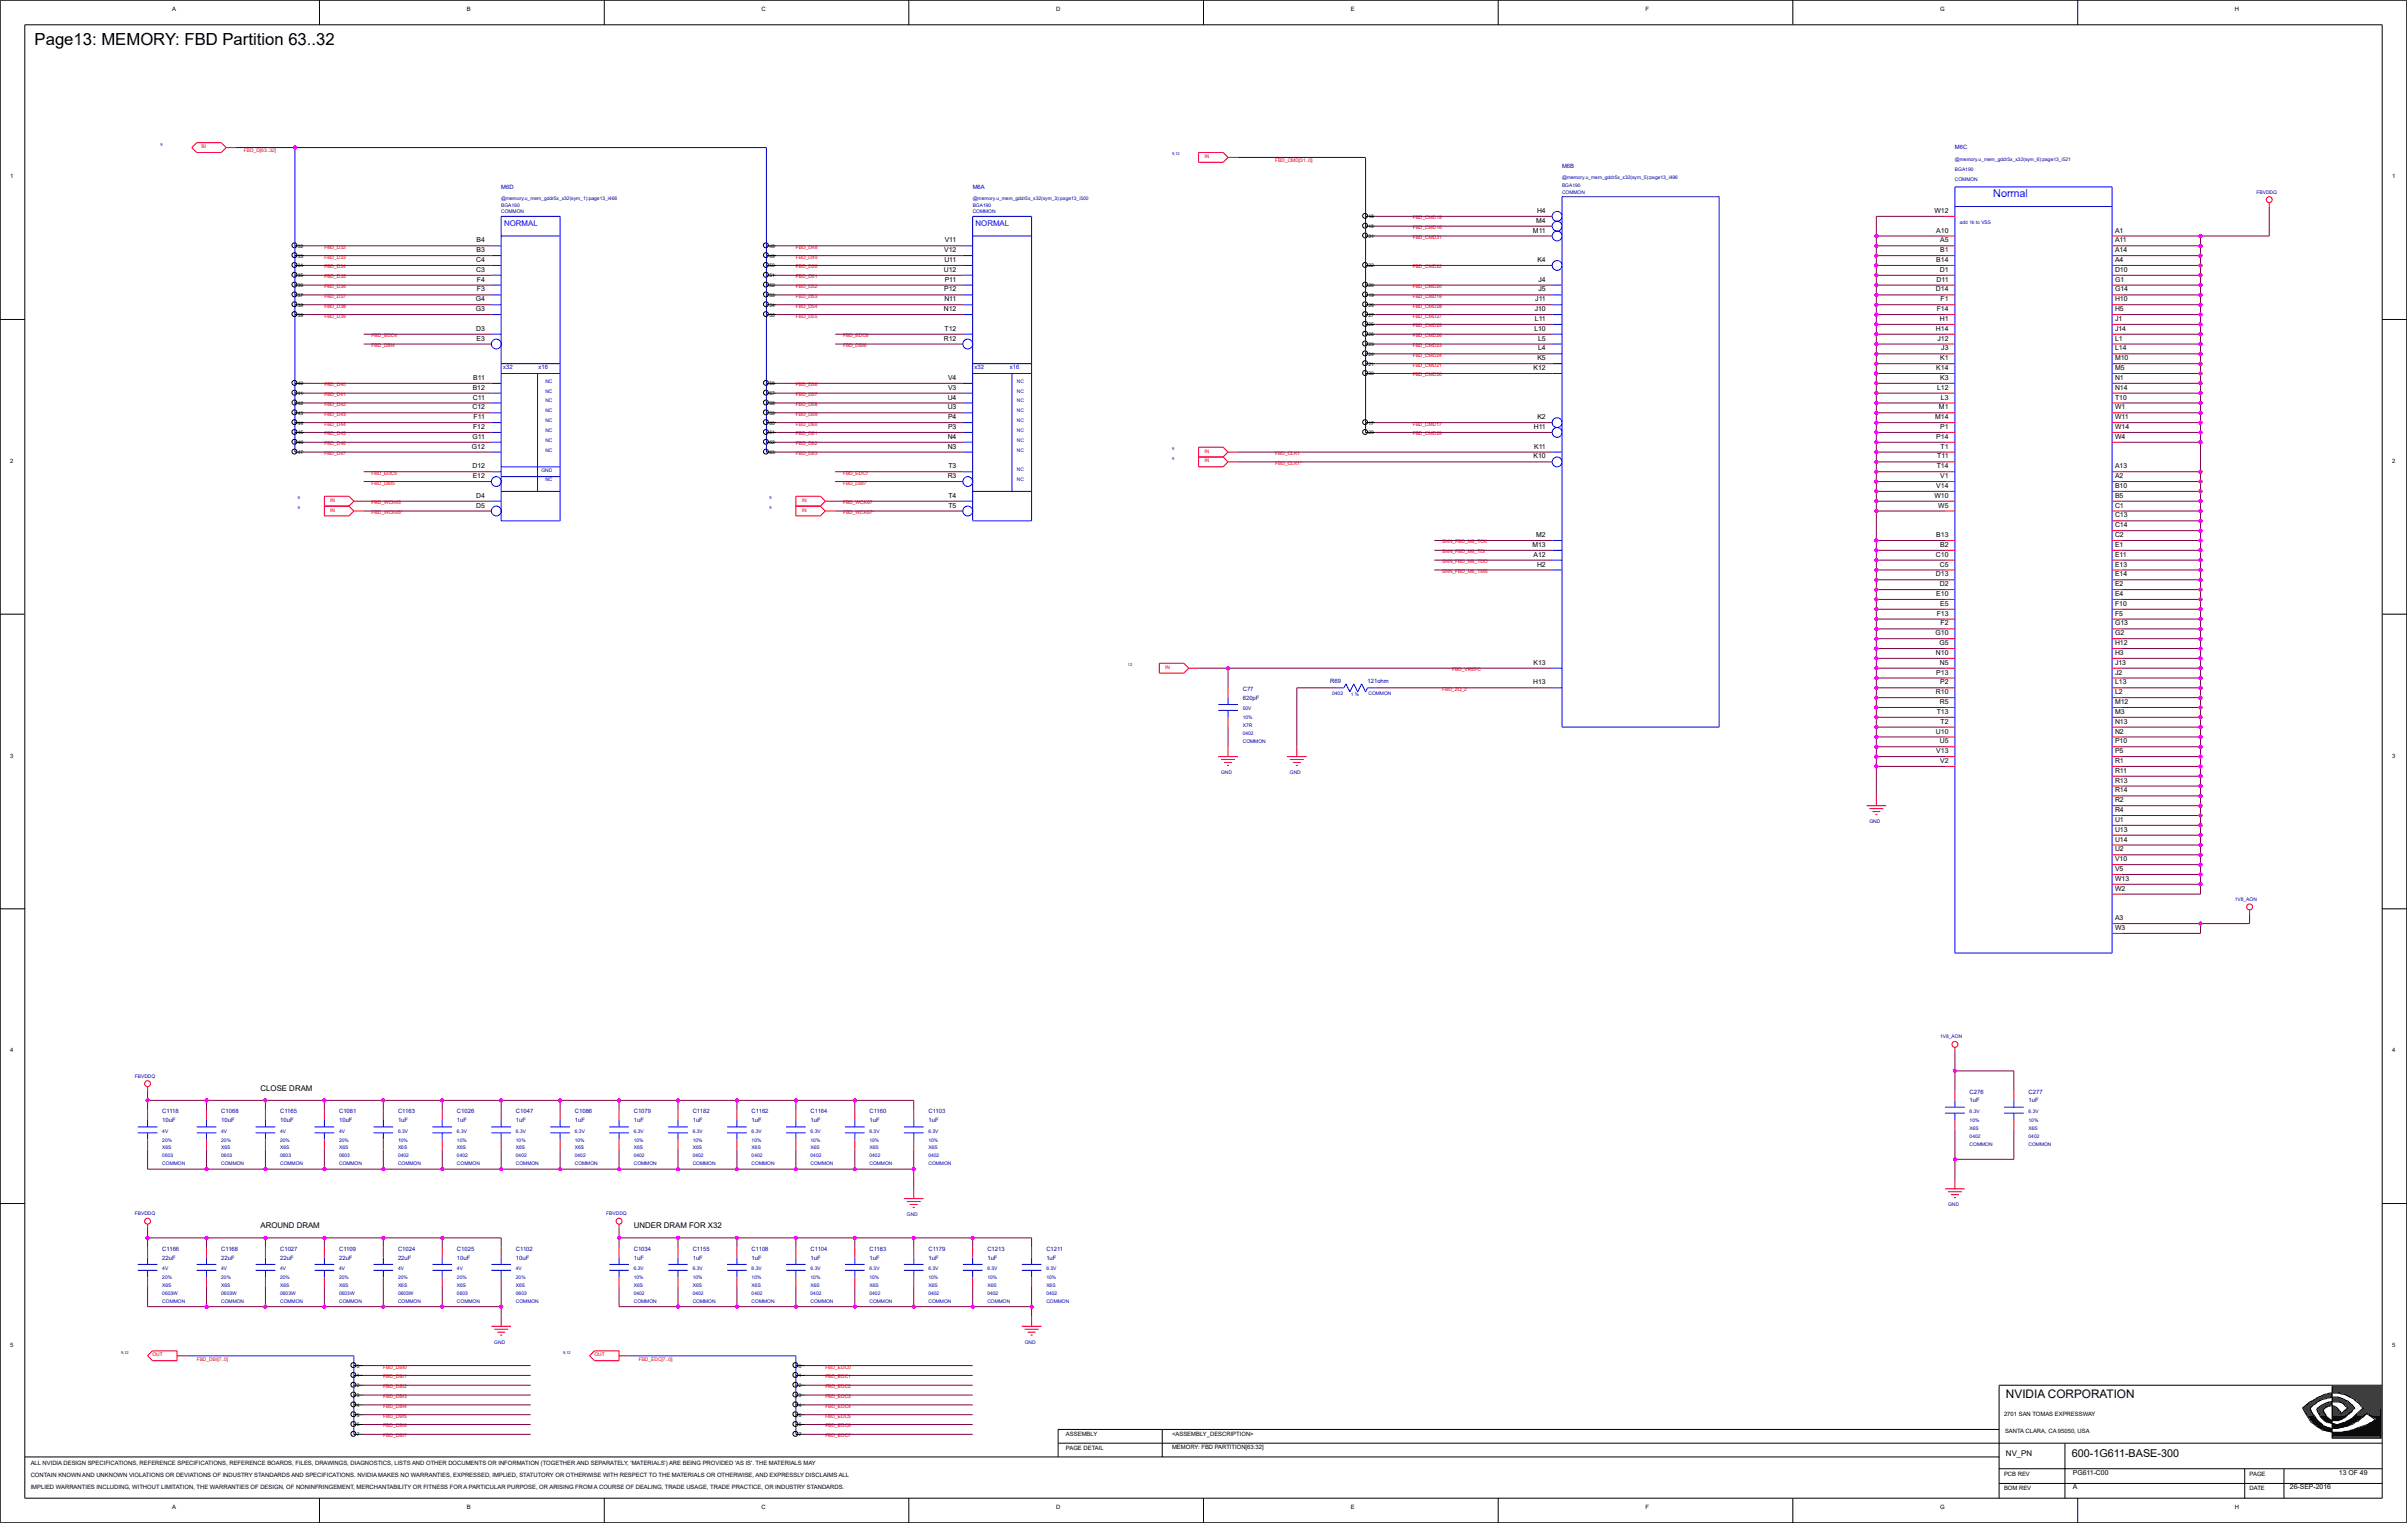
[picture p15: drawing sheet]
<svg xmlns="http://www.w3.org/2000/svg" width="271mm" height="172mm" viewBox="0 0 271 172" stroke-linecap="round" stroke-linejoin="round" font-family="sans-serif">
<defs><g id="words">
<text font-size="1.9" x="3.9" y="5.1">Page13: MEMORY: FBD Partition 63..32</text>
<text font-size="1.3" x="226.1" y="157.6">NVIDIA CORPORATION</text>
<text font-size="1.2" fill="#00f" x="224.7" y="22.2">Normal</text>
<text font-size="1.2" x="233.6" y="164.2">600-1G611-BASE-300</text>
<g font-size=".9" fill="#00f">
<text x="56.8" y="25.5">NORMAL</text>
<text x="110" y="25.5">NORMAL</text>
</g>
<g font-size=".9">
<text x="29.4" y="122.9">CLOSE DRAM</text>
<text x="29.4" y="138.4">AROUND DRAM</text>
<text x="71.4" y="138.4">UNDER DRAM FOR X32</text>
<text x="226.1" y="164.1">NV_PN</text>
</g>
<g font-size=".8">
<text x="53.7" y="29.5">C4</text>
<text x="53.7" y="28.4">B3</text>
<text x="53.7" y="27.3">B4</text>
<text x="106.4" y="28.4">V12</text>
<text x="106.5" y="29.5">U11</text>
<text x="106.5" y="27.3">V11</text>
<text x="172.8" y="26.2">M11</text>
<text x="173.2" y="25.1">M4</text>
<text x="173.3" y="24">H4</text>
<text x="173.3" y="29.5">K4</text>
<text x="218.1" y="24">W12</text>
<text x="218.3" y="29.5">B14</text>
<text x="218.3" y="26.2">A10</text>
<text x="218.7" y="28.4">B1</text>
<text x="218.7" y="27.3">A5</text>
<text x="238.4" y="29.5">A4</text>
<text x="238.4" y="28.4">A14</text>
<text x="238.4" y="27.3">A11</text>
<text x="238.4" y="26.2">A1</text>
<text x="53.6" y="35.1">G3</text>
<text x="53.6" y="34">G4</text>
<text x="53.7" y="30.6">C3</text>
<text x="53.8" y="32.9">F3</text>
<text x="53.8" y="31.8">F4</text>
<text x="106.4" y="35.1">N12</text>
<text x="106.4" y="30.6">U12</text>
<text x="106.4" y="32.9">P12</text>
<text x="106.5" y="34">N11</text>
<text x="106.5" y="31.8">P11</text>
<text x="173" y="35.1">J10</text>
<text x="173.1" y="34">J11</text>
<text x="173.4" y="32.9">J5</text>
<text x="173.4" y="31.8">J4</text>
<text x="218.2" y="32.9">D14</text>
<text x="218.3" y="31.8">D11</text>
<text x="218.3" y="35.1">F14</text>
<text x="218.7" y="30.6">D1</text>
<text x="218.8" y="34">F1</text>
<text x="238.4" y="35.1">H5</text>
<text x="238.4" y="34">H10</text>
<text x="238.4" y="32.9">G14</text>
<text x="238.4" y="31.8">G1</text>
<text x="238.4" y="30.6">D10</text>
<text x="53.7" y="37.3">D3</text>
<text x="53.7" y="38.4">E3</text>
<text x="106.4" y="38.4">R12</text>
<text x="106.5" y="37.3">T12</text>
<text x="172.9" y="41.7">K12</text>
<text x="173" y="37.3">L10</text>
<text x="173" y="36.2">L11</text>
<text x="173.3" y="40.6">K5</text>
<text x="173.4" y="39.5">L4</text>
<text x="173.4" y="38.4">L5</text>
<text x="218.2" y="37.3">H14</text>
<text x="218.3" y="41.7">K14</text>
<text x="218.4" y="38.4">J12</text>
<text x="218.7" y="36.2">H1</text>
<text x="218.7" y="40.6">K1</text>
<text x="218.8" y="39.5">J3</text>
<text x="238.4" y="41.7">M5</text>
<text x="238.4" y="40.6">M10</text>
<text x="238.4" y="39.5">L14</text>
<text x="238.4" y="38.4">L1</text>
<text x="238.4" y="37.3">J14</text>
<text x="238.4" y="36.2">J1</text>
<text x="53.3" y="46.1">C12</text>
<text x="53.3" y="43.9">B12</text>
<text x="53.3" y="45">C11</text>
<text x="53.4" y="42.8">B11</text>
<text x="53.4" y="47.3">F11</text>
<text x="106.8" y="46.1">U3</text>
<text x="106.8" y="45">U4</text>
<text x="106.9" y="47.3">P4</text>
<text x="106.9" y="43.9">V3</text>
<text x="106.9" y="42.8">V4</text>
<text x="173.3" y="47.3">K2</text>
<text x="218.2" y="47.3">M14</text>
<text x="218.4" y="43.9">L12</text>
<text x="218.6" y="46.1">M1</text>
<text x="218.7" y="42.8">K3</text>
<text x="218.8" y="45">L3</text>
<text x="238.4" y="47.3">W11</text>
<text x="238.4" y="46.1">W1</text>
<text x="238.4" y="45">T10</text>
<text x="238.4" y="43.9">N14</text>
<text x="238.4" y="42.8">N1</text>
<text x="53.2" y="50.6">G12</text>
<text x="53.3" y="52.8">D12</text>
<text x="53.3" y="49.5">G11</text>
<text x="53.3" y="53.9">E12</text>
<text x="53.3" y="48.4">F12</text>
<text x="106.8" y="53.9">R3</text>
<text x="106.8" y="50.6">N3</text>
<text x="106.8" y="49.5">N4</text>
<text x="106.9" y="48.4">P3</text>
<text x="106.9" y="52.8">T3</text>
<text x="172.9" y="51.7">K10</text>
<text x="172.9" y="48.4">H11</text>
<text x="172.9" y="50.6">K11</text>
<text x="218.3" y="49.5">P14</text>
<text x="218.3" y="52.8">T14</text>
<text x="218.4" y="51.7">T11</text>
<text x="218.7" y="53.9">V1</text>
<text x="218.7" y="48.4">P1</text>
<text x="218.8" y="50.6">T1</text>
<text x="238.4" y="53.9">A2</text>
<text x="238.4" y="52.8">A13</text>
<text x="238.4" y="49.5">W4</text>
<text x="238.4" y="48.4">W14</text>
<text x="53.7" y="57.2">D5</text>
<text x="53.7" y="56.1">D4</text>
<text x="106.9" y="57.2">T5</text>
<text x="106.9" y="56.1">T4</text>
<text x="218.1" y="56.1">W10</text>
<text x="218.3" y="55">V14</text>
<text x="218.5" y="57.2">W5</text>
<text x="238.4" y="59.4">C14</text>
<text x="238.4" y="58.3">C13</text>
<text x="238.4" y="57.2">C1</text>
<text x="238.4" y="56.1">B5</text>
<text x="238.4" y="55">B10</text>
<text x="172.8" y="61.6">M13</text>
<text x="172.9" y="62.8">A12</text>
<text x="173.2" y="60.5">M2</text>
<text x="173.3" y="63.9">H2</text>
<text x="218.2" y="65">D13</text>
<text x="218.2" y="62.8">C10</text>
<text x="218.3" y="60.5">B13</text>
<text x="218.7" y="63.9">C5</text>
<text x="218.7" y="61.6">B2</text>
<text x="238.4" y="65">E14</text>
<text x="238.4" y="63.9">E13</text>
<text x="238.4" y="62.8">E11</text>
<text x="238.4" y="61.6">E1</text>
<text x="238.4" y="60.5">C2</text>
<text x="218.2" y="71.6">G10</text>
<text x="218.3" y="67.2">E10</text>
<text x="218.3" y="69.4">F13</text>
<text x="218.7" y="66.1">D2</text>
<text x="218.7" y="68.3">E5</text>
<text x="218.8" y="70.5">F2</text>
<text x="238.4" y="71.6">G2</text>
<text x="238.4" y="70.5">G13</text>
<text x="238.4" y="69.4">F5</text>
<text x="238.4" y="68.3">F10</text>
<text x="238.4" y="67.2">E4</text>
<text x="238.4" y="66.1">E2</text>
<text x="172.8" y="77.2">H13</text>
<text x="172.9" y="74.9">K13</text>
<text x="218.2" y="73.8">N10</text>
<text x="218.3" y="76">P13</text>
<text x="218.6" y="72.7">G5</text>
<text x="218.7" y="74.9">N5</text>
<text x="218.7" y="77.2">P2</text>
<text x="238.4" y="77.2">L13</text>
<text x="238.4" y="76">J2</text>
<text x="238.4" y="74.9">J13</text>
<text x="238.4" y="73.8">H3</text>
<text x="238.4" y="72.7">H12</text>
<text x="218.2" y="82.7">U10</text>
<text x="218.2" y="78.3">R10</text>
<text x="218.3" y="80.5">T13</text>
<text x="218.7" y="83.8">U5</text>
<text x="218.7" y="79.4">R5</text>
<text x="218.8" y="81.6">T2</text>
<text x="238.4" y="83.8">P10</text>
<text x="238.4" y="82.7">N2</text>
<text x="238.4" y="81.6">N13</text>
<text x="238.4" y="80.5">M3</text>
<text x="238.4" y="79.4">M12</text>
<text x="238.4" y="78.3">L2</text>
<text x="218.3" y="84.9">V13</text>
<text x="218.7" y="86">V2</text>
<text x="238.4" y="89.3">R14</text>
<text x="238.4" y="88.2">R13</text>
<text x="238.4" y="87.1">R11</text>
<text x="238.4" y="86">R1</text>
<text x="238.4" y="84.9">P5</text>
<text x="238.4" y="96">U2</text>
<text x="238.4" y="94.9">U14</text>
<text x="238.4" y="93.8">U13</text>
<text x="238.4" y="92.7">U1</text>
<text x="238.4" y="91.5">R4</text>
<text x="238.4" y="90.4">R2</text>
<text x="238.4" y="100.4">W2</text>
<text x="238.4" y="99.3">W13</text>
<text x="238.4" y="98.2">V5</text>
<text x="238.4" y="97.1">V10</text>
<text x="238.4" y="104.8">W3</text>
<text x="238.4" y="103.7">A3</text>
<text x="233.7" y="167.9">A</text>
<text x="233.7" y="166.2">PG611-C00</text>
<text x="258.1" y="167.9">26-SEP-2016</text>
<text x="263.7" y="166.2">13 OF 49</text>
</g>
<g font-size=".7">
<text x="19.4" y="1.2">A</text>
<text x="52.6" y="1.2">B</text>
<text x="85.8" y="1.2">C</text>
<text x="119.1" y="1.2">D</text>
<text x="152.3" y="1.2">E</text>
<text x="185.5" y="1.2">F</text>
<text x="218.7" y="1.2">G</text>
<text x="251.9" y="1.2">H</text>
<text x="1.1" y="20.1">1</text>
<text x="269.7" y="20.1">1</text>
<text x="1.1" y="52.2">2</text>
<text x="269.7" y="52.2">2</text>
<text x="1.1" y="85.4">3</text>
<text x="269.7" y="85.4">3</text>
<text x="1.1" y="118.6">4</text>
<text x="269.7" y="118.6">4</text>
<text x="1.1" y="151.8">5</text>
<text x="269.7" y="151.8">5</text>
<text x="120.2" y="161.9">ASSEMBLY</text>
<text x="132.1" y="161.9">&lt;ASSEMBLY_DESCRIPTION&gt;</text>
<text x="225.9" y="159.6">2701 SAN TOMAS EXPRESSWAY</text>
<text x="226" y="161.6">SANTA CLARA, CA 95050, USA</text>
<text x="3.5" y="165.1">ALL NVIDIA DESIGN SPECIFICATIONS, REFERENCE SPECIFICATIONS, REFERENCE BOARDS, FILES, DRAWINGS, DIAGNOSTICS, LISTS AND OTHER DOCUMENTS OR INFORMATION (TOGETHER AND SEPARATELY, 'MATERIALS') ARE BEING PROVIDED 'AS IS'. THE MATERIALS MAY</text>
<text x="3.5" y="167.9">IMPLIED WARRANTIES INCLUDING, WITHOUT LIMITATION, THE WARRANTIES OF DESIGN, OF NONINFRINGEMENT, MERCHANTABILITY OR FITNESS FOR A PARTICULAR PURPOSE, OR ARISING FROM A COURSE OF DEALING, TRADE USAGE, TRADE PRACTICE, OR INDUSTRY STANDARDS.</text>
<text x="3.5" y="166.5">CONTAIN KNOWN AND UNKNOWN VIOLATIONS OR DEVIATIONS OF INDUSTRY STANDARDS AND SPECIFICATIONS. NVIDIA MAKES NO WARRANTIES, EXPRESSED, IMPLIED, STATUTORY OR OTHERWISE WITH RESPECT TO THE MATERIALS OR OTHERWISE, AND EXPRESSLY DISCLAIMS ALL</text>
<text x="120.2" y="163.5">PAGE DETAIL</text>
<text x="132.1" y="163.4">MEMORY: FBD PARTITION[63:32]</text>
<text x="225.9" y="166.3">PCB REV</text>
<text x="253.6" y="166.3">PAGE</text>
<text x="19.4" y="170.1">A</text>
<text x="52.6" y="170.1">B</text>
<text x="85.8" y="170.1">C</text>
<text x="119.1" y="170.1">D</text>
<text x="152.3" y="170.1">E</text>
<text x="185.5" y="170.1">F</text>
<text x="218.7" y="170.1">G</text>
<text x="225.9" y="168">BOM REV</text>
<text x="251.9" y="170.1">H</text>
<text x="253.6" y="168">DATE</text>
</g>
<g font-size=".7" fill="#0000a0">
<text x="220.4" y="16.7">M6C</text>
<text x="56.5" y="21.3">M6D</text>
<text x="109.6" y="21.3">M6A</text>
<text x="176.1" y="19">M6B</text>
<text x="140.1" y="77.9">C77</text>
<text x="150" y="77">R69</text>
<text x="154.2" y="77">121ohm</text>
<text x="140.1" y="78.9">820pF</text>
<text x="18.3" y="125.5">C1118</text>
<text x="24.9" y="125.5">C1068</text>
<text x="31.6" y="125.5">C1165</text>
<text x="38.2" y="125.5">C1081</text>
<text x="44.9" y="125.5">C1163</text>
<text x="51.5" y="125.5">C1026</text>
<text x="58.2" y="125.5">C1047</text>
<text x="64.8" y="125.5">C1086</text>
<text x="71.4" y="125.5">C1079</text>
<text x="78.1" y="125.5">C1182</text>
<text x="84.7" y="125.5">C1162</text>
<text x="91.4" y="125.5">C1164</text>
<text x="98" y="125.5">C1160</text>
<text x="104.7" y="125.5">C1103</text>
<text x="222" y="123.3">C276</text>
<text x="222" y="124.3">1uF</text>
<text x="228.7" y="123.3">C277</text>
<text x="228.7" y="124.3">1uF</text>
<text x="18.3" y="126.5">10uF</text>
<text x="24.9" y="126.5">10uF</text>
<text x="31.6" y="126.5">10uF</text>
<text x="38.2" y="126.5">10uF</text>
<text x="44.9" y="126.5">1uF</text>
<text x="51.5" y="126.5">1uF</text>
<text x="58.2" y="126.5">1uF</text>
<text x="64.8" y="126.5">1uF</text>
<text x="71.4" y="126.5">1uF</text>
<text x="78.1" y="126.5">1uF</text>
<text x="84.7" y="126.5">1uF</text>
<text x="91.4" y="126.5">1uF</text>
<text x="98" y="126.5">1uF</text>
<text x="104.7" y="126.5">1uF</text>
<text x="18.3" y="141">C1166</text>
<text x="18.3" y="142">22uF</text>
<text x="24.9" y="141">C1168</text>
<text x="24.9" y="142">22uF</text>
<text x="31.6" y="141">C1027</text>
<text x="31.6" y="142">22uF</text>
<text x="38.2" y="141">C1109</text>
<text x="38.2" y="142">22uF</text>
<text x="44.9" y="141">C1024</text>
<text x="44.9" y="142">22uF</text>
<text x="51.5" y="141">C1025</text>
<text x="51.5" y="142">10uF</text>
<text x="58.2" y="141">C1102</text>
<text x="58.2" y="142">10uF</text>
<text x="71.4" y="141">C1034</text>
<text x="71.4" y="142">1uF</text>
<text x="78.1" y="141">C1155</text>
<text x="78.1" y="142">1uF</text>
<text x="84.7" y="141">C1108</text>
<text x="84.7" y="142">1uF</text>
<text x="91.4" y="141">C1104</text>
<text x="91.4" y="142">1uF</text>
<text x="98" y="141">C1183</text>
<text x="98" y="142">1uF</text>
<text x="104.7" y="141">C1179</text>
<text x="104.7" y="142">1uF</text>
<text x="111.3" y="141">C1213</text>
<text x="111.3" y="142">1uF</text>
<text x="118" y="141">C1211</text>
<text x="118" y="142">1uF</text>
</g>
<g font-size=".7" fill="#00f">
<text x="56.7" y="41.6">x32</text>
<text x="60.7" y="41.6">x16</text>
<text x="109.9" y="41.6">x32</text>
<text x="113.9" y="41.6">x16</text>
</g>
<g font-size=".6" fill="#f00">
<text x="22.7" y="16.7">BI</text>
<text x="27.5" y="17.2">FBD_D[63..32]</text>
<text x="135.8" y="17.8">IN</text>
<text x="143.8" y="18.3">FBD_CMD[31..0]</text>
<text x="36.6" y="28">FBD_D32</text>
<text x="36.6" y="29.1">FBD_D33</text>
<text x="89.7" y="28">FBD_D48</text>
<text x="89.7" y="29.1">FBD_D49</text>
<text x="159.3" y="25.8">FBD_CMD16</text>
<text x="159.3" y="24.7">FBD_CMD18</text>
<text x="159.3" y="26.9">FBD_CMD31</text>
<text x="36.6" y="30.3">FBD_D34</text>
<text x="36.6" y="31.4">FBD_D35</text>
<text x="36.6" y="32.5">FBD_D36</text>
<text x="36.6" y="33.6">FBD_D37</text>
<text x="36.6" y="34.7">FBD_D38</text>
<text x="36.6" y="35.8">FBD_D39</text>
<text x="89.7" y="30.3">FBD_D50</text>
<text x="89.7" y="31.4">FBD_D51</text>
<text x="89.7" y="32.5">FBD_D52</text>
<text x="89.7" y="33.6">FBD_D53</text>
<text x="89.7" y="34.7">FBD_D54</text>
<text x="89.7" y="35.8">FBD_D55</text>
<text x="159.3" y="33.6">FBD_CMD19</text>
<text x="159.3" y="32.5">FBD_CMD20</text>
<text x="159.3" y="30.3">FBD_CMD22</text>
<text x="159.3" y="35.8">FBD_CMD27</text>
<text x="159.3" y="34.7">FBD_CMD28</text>
<text x="41.9" y="39.1">FBD_DBI4</text>
<text x="41.9" y="38">FBD_EDC4</text>
<text x="95" y="39.1">FBD_DBI6</text>
<text x="95" y="38">FBD_EDC6</text>
<text x="159.3" y="41.3">FBD_CMD21</text>
<text x="159.3" y="39.1">FBD_CMD23</text>
<text x="159.3" y="40.2">FBD_CMD24</text>
<text x="159.3" y="36.9">FBD_CMD25</text>
<text x="159.3" y="38">FBD_CMD26</text>
<text x="36.6" y="43.5">FBD_D40</text>
<text x="36.6" y="44.7">FBD_D41</text>
<text x="36.6" y="45.8">FBD_D42</text>
<text x="36.6" y="46.9">FBD_D43</text>
<text x="36.6" y="48">FBD_D44</text>
<text x="89.7" y="43.5">FBD_D56</text>
<text x="89.7" y="44.7">FBD_D57</text>
<text x="89.7" y="45.8">FBD_D58</text>
<text x="89.7" y="46.9">FBD_D59</text>
<text x="89.7" y="48">FBD_D60</text>
<text x="159.3" y="48">FBD_CMD17</text>
<text x="159.3" y="42.4">FBD_CMD30</text>
<text x="36.6" y="49.1">FBD_D45</text>
<text x="36.6" y="50.2">FBD_D46</text>
<text x="36.6" y="51.3">FBD_D47</text>
<text x="41.9" y="53.5">FBD_EDC5</text>
<text x="89.7" y="49.1">FBD_D61</text>
<text x="89.7" y="50.2">FBD_D62</text>
<text x="89.7" y="51.3">FBD_D63</text>
<text x="95" y="53.5">FBD_EDC7</text>
<text x="135.8" y="52.1">IN</text>
<text x="135.8" y="51">IN</text>
<text x="143.8" y="51.3">FBD_CLK1</text>
<text x="143.8" y="52.4">FBD_CLK1*</text>
<text x="159.3" y="49.1">FBD_CMD29</text>
<text x="37.2" y="57.7">IN</text>
<text x="37.2" y="56.6">IN</text>
<text x="41.9" y="54.6">FBD_DBI5</text>
<text x="41.9" y="56.8">FBD_WCK45</text>
<text x="41.9" y="57.9">FBD_WCK45*</text>
<text x="90.4" y="57.7">IN</text>
<text x="90.4" y="56.6">IN</text>
<text x="95" y="54.6">FBD_DBI7</text>
<text x="95" y="56.8">FBD_WCK67</text>
<text x="95" y="57.9">FBD_WCK67*</text>
<text x="162.6" y="61.3">SNN_FBD_M6_TCK</text>
<text x="162.6" y="62.4">SNN_FBD_M6_TDI</text>
<text x="162.6" y="63.5">SNN_FBD_M6_TDO</text>
<text x="162.6" y="64.6">SNN_FBD_M6_TMS</text>
<text x="131.4" y="75.4">IN</text>
<text x="162.6" y="77.9">FBD_ZQ_2</text>
<text x="163.7" y="75.7">FBD_VREFC</text>
<text x="17.2" y="152.9">OUT</text>
<text x="22.2" y="153.4">FBD_DBI[7..0]</text>
<text x="43.2" y="154.3">FBD_DBI0</text>
<text x="43.2" y="155.4">FBD_DBI1</text>
<text x="67" y="152.9">OUT</text>
<text x="72" y="153.4">FBD_EDC[7..0]</text>
<text x="93" y="154.3">FBD_EDC0</text>
<text x="93" y="155.4">FBD_EDC1</text>
<text x="43.2" y="156.5">FBD_DBI2</text>
<text x="43.2" y="157.6">FBD_DBI3</text>
<text x="43.2" y="158.7">FBD_DBI4</text>
<text x="43.2" y="159.8">FBD_DBI5</text>
<text x="43.2" y="160.9">FBD_DBI6</text>
<text x="93" y="156.5">FBD_EDC2</text>
<text x="93" y="157.6">FBD_EDC3</text>
<text x="93" y="158.7">FBD_EDC4</text>
<text x="93" y="159.8">FBD_EDC5</text>
<text x="93" y="160.9">FBD_EDC6</text>
<text x="43.2" y="162">FBD_DBI7</text>
<text x="93" y="162">FBD_EDC7</text>
</g>
<g font-size=".6" fill="#0000a0">
<text x="56.5" y="22.5">@memory.u_mem_gddr5x_x32(sym_1):page13_i466</text>
<text x="56.5" y="23.3">BGA190</text>
<text x="109.6" y="22.5">@memory.u_mem_gddr5x_x32(sym_3):page13_i500</text>
<text x="109.6" y="23.3">BGA190</text>
<text x="176.1" y="20.2">@memory.u_mem_gddr5x_x32(sym_5):page13_i496</text>
<text x="176.1" y="21.8">COMMON</text>
<text x="176.1" y="21.1">BGA190</text>
<text x="220.4" y="18.2">@memory.u_mem_gddr5x_x32(sym_6):page13_i521</text>
<text x="220.4" y="20.4">COMMON</text>
<text x="220.4" y="19.3">BGA190</text>
<text x="254.4" y="21.8">FBVDDQ</text>
<text x="56.5" y="24.1">COMMON</text>
<text x="109.6" y="24.1">COMMON</text>
<text x="140.1" y="80.1">50V</text>
<text x="140.1" y="83.7">COMMON</text>
<text x="140.1" y="81.1">10%</text>
<text x="140.1" y="82">X7R</text>
<text x="140.1" y="82.9">0402</text>
<text x="150.2" y="78.3">0402</text>
<text x="152.3" y="78.4">1 %</text>
<text x="154.3" y="78.3">COMMON</text>
<text x="137.7" y="87.3">GND</text>
<text x="145.4" y="87.3">GND</text>
<text x="210.7" y="92.8">GND</text>
<text x="251.9" y="101.6">1V8_AON</text>
<text x="218.7" y="117.1">1V8_AON</text>
<text x="15.2" y="121.5">FBVDDQ</text>
<text x="222" y="125.5">6.3V</text>
<text x="228.7" y="125.5">6.3V</text>
<text x="18.3" y="130.5">0603</text>
<text x="18.3" y="131.4">COMMON</text>
<text x="18.3" y="127.7">4V</text>
<text x="18.3" y="129.6">X6S</text>
<text x="18.3" y="128.7">20%</text>
<text x="24.9" y="127.7">4V</text>
<text x="24.9" y="129.6">X6S</text>
<text x="24.9" y="128.7">20%</text>
<text x="24.9" y="130.5">0603</text>
<text x="24.9" y="131.4">COMMON</text>
<text x="31.6" y="129.6">X6S</text>
<text x="31.6" y="127.7">4V</text>
<text x="31.6" y="128.7">20%</text>
<text x="31.6" y="130.5">0603</text>
<text x="31.6" y="131.4">COMMON</text>
<text x="38.2" y="130.5">0603</text>
<text x="38.2" y="129.6">X6S</text>
<text x="38.2" y="128.7">20%</text>
<text x="38.2" y="127.7">4V</text>
<text x="38.2" y="131.4">COMMON</text>
<text x="44.9" y="129.6">X6S</text>
<text x="44.9" y="128.7">10%</text>
<text x="44.9" y="127.7">6.3V</text>
<text x="44.9" y="130.5">0402</text>
<text x="44.9" y="131.4">COMMON</text>
<text x="51.5" y="127.7">6.3V</text>
<text x="51.5" y="128.7">10%</text>
<text x="51.5" y="129.6">X6S</text>
<text x="51.5" y="130.5">0402</text>
<text x="51.5" y="131.4">COMMON</text>
<text x="58.2" y="129.6">X6S</text>
<text x="58.2" y="128.7">10%</text>
<text x="58.2" y="127.7">6.3V</text>
<text x="58.2" y="130.5">0402</text>
<text x="58.2" y="131.4">COMMON</text>
<text x="64.8" y="129.6">X6S</text>
<text x="64.8" y="128.7">10%</text>
<text x="64.8" y="127.7">6.3V</text>
<text x="64.8" y="130.5">0402</text>
<text x="64.8" y="131.4">COMMON</text>
<text x="71.4" y="130.5">0402</text>
<text x="71.4" y="127.7">6.3V</text>
<text x="71.4" y="129.6">X6S</text>
<text x="71.4" y="128.7">10%</text>
<text x="71.4" y="131.4">COMMON</text>
<text x="78.1" y="129.6">X6S</text>
<text x="78.1" y="128.7">10%</text>
<text x="78.1" y="127.7">6.3V</text>
<text x="78.1" y="130.5">0402</text>
<text x="78.1" y="131.4">COMMON</text>
<text x="84.7" y="130.5">0402</text>
<text x="84.7" y="129.6">X6S</text>
<text x="84.7" y="128.7">10%</text>
<text x="84.7" y="127.7">6.3V</text>
<text x="84.7" y="131.4">COMMON</text>
<text x="91.4" y="127.7">6.3V</text>
<text x="91.4" y="129.6">X6S</text>
<text x="91.4" y="128.7">10%</text>
<text x="91.4" y="130.5">0402</text>
<text x="91.4" y="131.4">COMMON</text>
<text x="98" y="129.6">X6S</text>
<text x="98" y="128.7">10%</text>
<text x="98" y="127.7">6.3V</text>
<text x="98" y="130.5">0402</text>
<text x="98" y="131.4">COMMON</text>
<text x="104.7" y="127.7">6.3V</text>
<text x="104.7" y="129.6">X6S</text>
<text x="104.7" y="128.7">10%</text>
<text x="104.7" y="130.5">0402</text>
<text x="104.7" y="131.4">COMMON</text>
<text x="222" y="129.1">COMMON</text>
<text x="222" y="128.3">0402</text>
<text x="222" y="127.4">X6S</text>
<text x="222" y="126.5">10%</text>
<text x="228.7" y="126.5">10%</text>
<text x="228.7" y="129.1">COMMON</text>
<text x="228.7" y="128.3">0402</text>
<text x="228.7" y="127.4">X6S</text>
<text x="15.2" y="137">FBVDDQ</text>
<text x="68.3" y="137">FBVDDQ</text>
<text x="102.2" y="137.1">GND</text>
<text x="219.6" y="136">GND</text>
<text x="18.3" y="143.2">4V</text>
<text x="24.9" y="143.2">4V</text>
<text x="31.6" y="143.2">4V</text>
<text x="38.2" y="143.2">4V</text>
<text x="44.9" y="143.2">4V</text>
<text x="51.5" y="143.2">4V</text>
<text x="58.2" y="143.2">4V</text>
<text x="71.4" y="143.2">6.3V</text>
<text x="78.1" y="143.2">6.3V</text>
<text x="84.7" y="143.2">6.3V</text>
<text x="91.4" y="143.2">6.3V</text>
<text x="98" y="143.2">6.3V</text>
<text x="104.7" y="143.2">6.3V</text>
<text x="111.3" y="143.2">6.3V</text>
<text x="118" y="143.2">6.3V</text>
<text x="18.3" y="144.2">20%</text>
<text x="18.3" y="145.1">X6S</text>
<text x="18.3" y="146">0603W</text>
<text x="18.3" y="146.9">COMMON</text>
<text x="24.9" y="144.2">20%</text>
<text x="24.9" y="145.1">X6S</text>
<text x="24.9" y="146">0603W</text>
<text x="24.9" y="146.9">COMMON</text>
<text x="31.6" y="146.9">COMMON</text>
<text x="31.6" y="144.2">20%</text>
<text x="31.6" y="145.1">X6S</text>
<text x="31.6" y="146">0603W</text>
<text x="38.2" y="146.9">COMMON</text>
<text x="38.2" y="145.1">X6S</text>
<text x="38.2" y="144.2">20%</text>
<text x="38.2" y="146">0603W</text>
<text x="44.9" y="146.9">COMMON</text>
<text x="44.9" y="146">0603W</text>
<text x="44.9" y="145.1">X6S</text>
<text x="44.9" y="144.2">20%</text>
<text x="51.5" y="146.9">COMMON</text>
<text x="51.5" y="144.2">20%</text>
<text x="51.5" y="145.1">X6S</text>
<text x="51.5" y="146">0603</text>
<text x="58.2" y="146.9">COMMON</text>
<text x="58.2" y="146">0603</text>
<text x="58.2" y="145.1">X6S</text>
<text x="58.2" y="144.2">20%</text>
<text x="71.4" y="146">0402</text>
<text x="71.4" y="145.1">X6S</text>
<text x="71.4" y="144.2">10%</text>
<text x="71.4" y="146.9">COMMON</text>
<text x="78.1" y="144.2">10%</text>
<text x="78.1" y="145.1">X6S</text>
<text x="78.1" y="146">0402</text>
<text x="78.1" y="146.9">COMMON</text>
<text x="84.7" y="145.1">X6S</text>
<text x="84.7" y="146">0402</text>
<text x="84.7" y="144.2">10%</text>
<text x="84.7" y="146.9">COMMON</text>
<text x="91.4" y="146">0402</text>
<text x="91.4" y="145.1">X6S</text>
<text x="91.4" y="144.2">10%</text>
<text x="91.4" y="146.9">COMMON</text>
<text x="98" y="146.9">COMMON</text>
<text x="98" y="146">0402</text>
<text x="98" y="145.1">X6S</text>
<text x="98" y="144.2">10%</text>
<text x="104.7" y="146.9">COMMON</text>
<text x="104.7" y="146">0402</text>
<text x="104.7" y="145.1">X6S</text>
<text x="104.7" y="144.2">10%</text>
<text x="111.3" y="146.9">COMMON</text>
<text x="111.3" y="144.2">10%</text>
<text x="111.3" y="145.1">X6S</text>
<text x="111.3" y="146">0402</text>
<text x="118" y="146.9">COMMON</text>
<text x="118" y="146">0402</text>
<text x="118" y="145.1">X6S</text>
<text x="118" y="144.2">10%</text>
<text x="55.7" y="151.5">GND</text>
<text x="115.5" y="151.5">GND</text>
</g>
<g font-size=".6">
<text x="33.6" y="29">33</text>
<text x="33.6" y="27.9">32</text>
<text x="86.7" y="29">49</text>
<text x="86.7" y="27.9">48</text>
<text x="154.3" y="26.8">31</text>
<text x="154.3" y="25.7">16</text>
<text x="154.3" y="24.6">18</text>
<text x="33.6" y="35.7">39</text>
<text x="33.6" y="34.6">38</text>
<text x="33.6" y="33.5">37</text>
<text x="33.6" y="32.4">36</text>
<text x="33.6" y="31.3">35</text>
<text x="33.6" y="30.1">34</text>
<text x="86.7" y="35.7">55</text>
<text x="86.7" y="34.6">54</text>
<text x="86.7" y="33.5">53</text>
<text x="86.7" y="32.4">52</text>
<text x="86.7" y="31.3">51</text>
<text x="86.7" y="30.1">50</text>
<text x="154.3" y="35.7">27</text>
<text x="154.3" y="34.6">28</text>
<text x="154.3" y="33.5">19</text>
<text x="154.3" y="32.4">20</text>
<text x="154.3" y="30.1">22</text>
<text x="154.3" y="41.2">21</text>
<text x="154.3" y="40.1">24</text>
<text x="154.3" y="39">23</text>
<text x="154.3" y="37.9">26</text>
<text x="154.3" y="36.8">25</text>
<text x="33.6" y="47.9">44</text>
<text x="33.6" y="46.8">43</text>
<text x="33.6" y="45.6">42</text>
<text x="33.6" y="44.5">41</text>
<text x="33.6" y="43.4">40</text>
<text x="86.7" y="47.9">60</text>
<text x="86.7" y="46.8">59</text>
<text x="86.7" y="45.6">58</text>
<text x="86.7" y="44.5">57</text>
<text x="86.7" y="43.4">56</text>
<text x="154.3" y="47.9">17</text>
<text x="154.3" y="42.3">30</text>
<text x="33.6" y="51.2">47</text>
<text x="33.6" y="50.1">46</text>
<text x="33.6" y="49">45</text>
<text x="86.7" y="51.2">63</text>
<text x="86.7" y="50.1">62</text>
<text x="86.7" y="49">61</text>
<text x="154.3" y="49">29</text>
<text x="40.2" y="155.3">1</text>
<text x="40.2" y="154.2">0</text>
<text x="90.1" y="155.3">1</text>
<text x="90.1" y="154.2">0</text>
<text x="40.2" y="161.9">7</text>
<text x="40.2" y="160.8">6</text>
<text x="40.2" y="159.7">5</text>
<text x="40.2" y="158.6">4</text>
<text x="40.2" y="157.5">3</text>
<text x="40.2" y="156.4">2</text>
<text x="90.1" y="161.9">7</text>
<text x="90.1" y="160.8">6</text>
<text x="90.1" y="159.7">5</text>
<text x="90.1" y="158.6">4</text>
<text x="90.1" y="157.5">3</text>
<text x="90.1" y="156.4">2</text>
</g>
<g font-size=".6" fill="#00f">
<text x="220.9" y="25.2">add 1k to VSS</text>
<text x="61.5" y="43.2">NC</text>
<text x="61.5" y="44.3">NC</text>
<text x="61.5" y="45.4">NC</text>
<text x="61.5" y="46.5">NC</text>
<text x="61.5" y="47.6">NC</text>
<text x="114.6" y="44.3">NC</text>
<text x="114.6" y="46.5">NC</text>
<text x="114.6" y="47.6">NC</text>
<text x="114.6" y="45.4">NC</text>
<text x="114.6" y="43.2">NC</text>
<text x="61" y="53.2">GND</text>
<text x="61.5" y="49.8">NC</text>
<text x="61.5" y="50.9">NC</text>
<text x="61.5" y="48.7">NC</text>
<text x="114.6" y="48.7">NC</text>
<text x="114.6" y="49.8">NC</text>
<text x="114.6" y="53.1">NC</text>
<text x="114.6" y="50.9">NC</text>
<text x="61.5" y="54.2">NC</text>
<text x="114.6" y="54.2">NC</text>
</g>
<g font-size=".4" fill="#0000a0">
<text x="18.1" y="16.4">9</text>
<text x="132.1" y="17.5">9,12</text>
<text x="132.1" y="51.8">9</text>
<text x="132.1" y="50.7">9</text>
<text x="33.6" y="57.4">9</text>
<text x="33.6" y="56.3">9</text>
<text x="86.7" y="57.4">9</text>
<text x="86.7" y="56.3">9</text>
<text x="127.1" y="75.1">12</text>
<text x="13.6" y="152.6">9,12</text>
<text x="63.5" y="152.6">9,12</text>
</g>
</g></defs>
<g fill="none" stroke="#00f" stroke-width=".11">
<path d="M26.6 16.6h59.8v34.4M33.2 16.6v34.4M139.5 17.7h14.4v31M55.4 29.9h1.1M55.4 28.8h1.1M55.4 27.7h1.1M55.4 33.2h1.1M55.4 32.1h1.1M55.4 31h1.1M55.4 35.5h1.1M55.4 34.4h1.1M55.4 37.7h1.1"/>
<path d="M56.5 24.4h6.6v34.3h-6.6zM56.5 26.6h6.6M108.5 29.9h1.1M108.5 28.8h1.1M108.5 27.7h1.1M108.5 33.2h1.1M108.5 32.1h1.1M108.5 31h1.1M108.5 35.5h1.1M108.5 34.4h1.1M108.5 37.7h1.1M109.6 26.6h6.7"/>
<path d="M109.6 24.4h6.7v34.3h-6.7zM175 33.2h1.1M175 32.1h1.1M175 35.5h1.1M175 34.4h1.1M175 37.7h1.1M175 38.8h1.1M175 39.9h1.1M175 36.6h1.1M176.1 22.2h17.7v59.8h-17.7zM220.4 21.1h17.7v86.3h-17.7zM220.4 23.3h17.7"/>
<path d="M55.4 44.3h1.1M55.4 43.2h1.1M55.4 47.6h1.1M55.4 46.5h1.1M55.4 45.4h1.1M55.4 49.9h1.1M55.4 48.7h1.1M55.4 53.2h1.1M55.4 51h1.1M55.4 56.5h1.1M56.5 52.6h6.6M56.5 53.7h6.6"/>
<path d="M56.5 41h6.6M56.5 42.1h6.6M56.5 55.4h6.6M60.6 42.1v13.3M108.5 44.3h1.1M108.5 43.2h1.1M108.5 47.6h1.1M108.5 46.5h1.1M108.5 45.4h1.1M108.5 49.9h1.1M108.5 48.7h1.1M108.5 53.2h1.1"/>
<path d="M108.5 51h1.1M108.5 56.5h1.1M109.6 41h6.7M109.6 42.1h6.7M109.6 55.4h6.7M114.1 42.1v13.3M175 41h1.1M175 51h1.1M175 42.1h1.1M137.3 79.4h2.2M138.4 78.6v.8M150.6 77.5h.9"/>
<path d="M154.2 77.5h.8M175 77.5h1.1M175 75.3h1.1M175 64.3h1.1M175 60.9h1.1M175 62h1.1M175 63.1h1.1M137.3 80.1h2.2M138.4 80.1v.8M15.5 127h2.2M15.5 127.7h2.2M16.6 126.3v.7"/>
<path d="M16.6 127.7v.8M22.2 127h2.2M22.2 127.7h2.2M23.3 126.3v.7M23.3 127.7v.8M28.8 127h2.2M28.8 127.7h2.2M29.9 126.3v.7M29.9 127.7v.8M35.5 127h2.2M35.5 127.7h2.2M36.6 126.3v.7"/>
<path d="M36.6 127.7v.8M42.1 127h2.2M42.1 127.7h2.2M43.2 126.3v.7M43.2 127.7v.8M48.7 127h2.3M48.7 127.7h2.3M49.9 126.3v.7M49.9 127.7v.8M55.4 127h2.2M55.4 127.7h2.2M56.5 126.3v.7"/>
<path d="M56.5 127.7v.8M62 127h2.3M62 127.7h2.3M63.1 126.3v.7M63.1 127.7v.8M68.7 127h2.2M68.7 127.7h2.2M69.8 126.3v.7M69.8 127.7v.8M75.3 127h2.2M75.3 127.7h2.2M76.4 126.3v.7"/>
<path d="M76.4 127.7v.8M82 127h2.2M82 127.7h2.2M83.1 126.3v.7M83.1 127.7v.8M88.6 127h2.2M88.6 127.7h2.2M89.7 126.3v.7M89.7 127.7v.8M95.3 127h2.2M95.3 127.7h2.2M96.4 126.3v.7"/>
<path d="M96.4 127.7v.8M101.9 127h2.2M101.9 127.7h2.2M103 126.3v.7M103 127.7v.8M219.3 124.8h2.2M219.3 125.5h2.2M220.4 124v.8M220.4 125.5v.8M225.9 124.8h2.2M225.9 125.5h2.2M227 124v.8"/>
<path d="M227 125.5v.8M15.5 142.5h2.2M15.5 143.2h2.2M16.6 141.8v.7M16.6 143.2v.8M21.1 152.8h18.8v8.9M22.2 142.5h2.2M22.2 143.2h2.2M23.3 141.8v.7M23.3 143.2v.8M28.8 142.5h2.2M28.8 143.2h2.2"/>
<path d="M29.9 141.8v.7M29.9 143.2v.8M35.5 142.5h2.2M35.5 143.2h2.2M36.6 141.8v.7M36.6 143.2v.8M42.1 142.5h2.2M42.1 143.2h2.2M43.2 141.8v.7M43.2 143.2v.8M48.7 142.5h2.3M48.7 143.2h2.3"/>
<path d="M49.9 141.8v.7M49.9 143.2v.8M55.4 142.5h2.2M55.4 143.2h2.2M56.5 141.8v.7M56.5 143.2v.8M68.7 142.5h2.2M68.7 143.2h2.2M69.8 141.8v.7M69.8 143.2v.8M70.9 152.8h18.8v8.9M75.3 142.5h2.2"/>
<path d="M75.3 143.2h2.2M76.4 141.8v.7M76.4 143.2v.8M82 142.5h2.2M82 143.2h2.2M83.1 141.8v.7M83.1 143.2v.8M88.6 142.5h2.2M88.6 143.2h2.2M89.7 141.8v.7M89.7 143.2v.8M95.3 142.5h2.2"/>
<path d="M95.3 143.2h2.2M96.4 141.8v.7M96.4 143.2v.8M101.9 142.5h2.2M101.9 143.2h2.2M103 141.8v.7M103 143.2v.8M108.5 142.5h2.3M108.5 143.2h2.3M109.6 141.8v.7M109.6 143.2v.8M115.2 142.5h2.2"/>
<path d="M115.2 143.2h2.2M116.3 141.8v.7M116.3 143.2v.8"/>
<circle cx="55.9" cy="38.8" r=".55"/>
<circle cx="109.1" cy="38.8" r=".55"/>
<circle cx="175.5" cy="25.5" r=".55"/>
<circle cx="175.5" cy="26.6" r=".55"/>
<circle cx="175.5" cy="29.9" r=".55"/>
<circle cx="175.5" cy="24.4" r=".55"/>
<circle cx="55.9" cy="54.3" r=".55"/>
<circle cx="55.9" cy="57.6" r=".55"/>
<circle cx="109.1" cy="54.3" r=".55"/>
<circle cx="109.1" cy="57.6" r=".55"/>
<circle cx="175.5" cy="48.7" r=".55"/>
<circle cx="175.5" cy="52.1" r=".55"/>
<circle cx="175.5" cy="47.6" r=".55"/>
</g>
<g fill="none" stroke="#f00" stroke-width=".11">
<path d="M22.2 17.2h2.7M22.2 16.1h2.7M25.5 16.6h1.1M137.9 17.2h-2.8v1.1h2.8M138.4 17.7h1.1M219.3 39.9h1.1M219.3 38.8h1.1M219.3 37.7h1.1M219.3 36.6h1.1M219.3 35.5h1.1M219.3 34.4h1.1M219.3 33.2h1.1"/>
<path d="M219.3 32.1h1.1M219.3 31h1.1M219.3 29.9h1.1M219.3 28.8h1.1M219.3 27.7h1.1M219.3 26.6h1.1M219.3 24.4h1.1M238.1 39.9h1.1M238.1 38.8h1.1M238.1 37.7h1.1M238.1 36.6h1.1M238.1 35.5h1.1"/>
<path d="M238.1 34.4h1.1M238.1 33.2h1.1M238.1 32.1h1.1M238.1 31h1.1M238.1 29.9h1.1M238.1 28.8h1.1M238.1 27.7h1.1M238.1 26.6h1.1M255.8 22.8v.5M36.6 57.1h2.7M39.3 55.9h-2.7v2.3h2.7M39.9 57.6h1.1"/>
<path d="M39.9 56.5h1.1M89.7 57.1h2.8M92.5 55.9h-2.8v2.3h2.8M93 57.6h1.1M93 56.5h1.1M135.1 51.5h2.8M137.9 50.4h-2.8v2.2h2.8M138.4 52.1h1.1M138.4 51h1.1M219.3 57.6h1.1M219.3 56.5h1.1M219.3 55.4h1.1"/>
<path d="M219.3 54.3h1.1M219.3 53.2h1.1M219.3 52.1h1.1M219.3 51h1.1M219.3 49.9h1.1M219.3 48.7h1.1M219.3 47.6h1.1M219.3 46.5h1.1M219.3 45.4h1.1M219.3 44.3h1.1M219.3 43.2h1.1M219.3 42.1h1.1"/>
<path d="M219.3 41h1.1M238.1 57.6h1.1M238.1 56.5h1.1M238.1 55.4h1.1M238.1 54.3h1.1M238.1 53.2h1.1M238.1 49.9h1.1M238.1 48.7h1.1M238.1 47.6h1.1M238.1 46.5h1.1M238.1 45.4h1.1M238.1 44.3h1.1"/>
<path d="M238.1 43.2h1.1M238.1 42.1h1.1M238.1 41h1.1M238.1 59.8h1.1M238.1 58.7h1.1M133.5 74.8h-2.8v1.1h2.8M134 75.3h1.1M138.4 77.5v1.1M219.3 79.8h1.1M219.3 78.6h1.1M219.3 77.5h1.1M219.3 76.4h1.1"/>
<path d="M219.3 75.3h1.1M219.3 74.2h1.1M219.3 73.1h1.1M219.3 72h1.1M219.3 70.9h1.1M219.3 69.8h1.1M219.3 68.7h1.1M219.3 67.6h1.1M219.3 66.5h1.1M219.3 65.4h1.1M219.3 64.3h1.1M219.3 63.1h1.1"/>
<path d="M219.3 62h1.1M219.3 60.9h1.1M238.1 79.8h1.1M238.1 78.6h1.1M238.1 77.5h1.1M238.1 76.4h1.1M238.1 75.3h1.1M238.1 74.2h1.1M238.1 73.1h1.1M238.1 72h1.1M238.1 70.9h1.1M238.1 69.8h1.1"/>
<path d="M238.1 68.7h1.1M238.1 67.6h1.1M238.1 66.5h1.1M238.1 65.4h1.1M238.1 64.3h1.1M238.1 63.1h1.1M238.1 62h1.1M238.1 60.9h1.1M137.3 85.3h2.2M137.7 85.6h1.5M138 86h.9M138.3 86.3h.2"/>
<path d="M138.4 80.9v1.1M138.4 84.2v1.1M145.1 85.3h2.2M145.4 85.6h1.6M145.7 86h.9M146.1 86.3h.2M146.2 84.2v1.1M210.4 90.8h2.2M210.7 91.2h1.6M211.1 91.5h.9M211.4 91.8h.2M211.5 89.7v1.1"/>
<path d="M219.3 86.4h1.1M219.3 85.3h1.1M219.3 84.2h1.1M219.3 83.1h1.1M219.3 82h1.1M219.3 80.9h1.1M238.1 86.4h1.1M238.1 85.3h1.1M238.1 84.2h1.1M238.1 83.1h1.1M238.1 82h1.1M238.1 80.9h1.1"/>
<path d="M238.1 99.7h1.1M238.1 98.6h1.1M238.1 97.5h1.1M238.1 96.4h1.1M238.1 95.3h1.1M238.1 94.1h1.1M238.1 93h1.1M238.1 91.9h1.1M238.1 90.8h1.1M238.1 89.7h1.1M238.1 88.6h1.1M238.1 87.5h1.1"/>
<path d="M220.4 118.1v.4M238.1 105.2h1.1M238.1 104.1h1.1M238.1 100.8h1.1M253.6 102.6v.4M16.6 122.5v.4M16.6 125.2v1.1M16.6 128.5v1.1M16.6 138v.4M23.3 125.2v1.1M23.3 128.5v1.1M29.9 125.2v1.1"/>
<path d="M29.9 128.5v1.1M36.6 125.2v1.1M36.6 128.5v1.1M43.2 125.2v1.1M43.2 128.5v1.1M49.9 125.2v1.1M49.9 128.5v1.1M56.5 125.2v1.1M56.5 128.5v1.1M63.1 125.2v1.1M63.1 128.5v1.1M69.8 125.2v1.1"/>
<path d="M69.8 128.5v1.1M69.8 138v.4M76.4 125.2v1.1M76.4 128.5v1.1M83.1 125.2v1.1M83.1 128.5v1.1M89.7 125.2v1.1M89.7 128.5v1.1M96.4 125.2v1.1M96.4 128.5v1.1M101.9 135.1h2.2M102.2 135.4h1.6"/>
<path d="M102.6 135.8h.8M102.9 136.1h.2M103 125.2v1.1M103 128.5v1.1M103 134v1.1M219.3 134h2.2M219.6 134.3h1.6M219.9 134.7h.9M220.3 135h.2M220.4 122.9v1.1M220.4 126.3v1.1M220.4 132.9v1.1"/>
<path d="M227 122.9v1.1M227 126.3v1.1M16.6 140.7v1.1M16.6 144v1.1M17.2 152.3h2.8v1.1h-2.8M20 152.8h1.1M23.3 140.7v1.1M23.3 144v1.1M29.9 140.7v1.1M29.9 144v1.1M36.6 140.7v1.1M36.6 144v1.1"/>
<path d="M43.2 140.7v1.1M43.2 144v1.1M49.9 140.7v1.1M49.9 144v1.1M55.4 149.5h2.2M55.7 149.8h1.6M56.1 150.2h.8M56.4 150.5h.2M56.5 140.7v1.1M56.5 144v1.1M56.5 148.4v1.1M67 152.3h2.8v1.1h-2.8"/>
<path d="M69.8 140.7v1.1M69.8 144v1.1M69.8 152.8h1.1M76.4 140.7v1.1M76.4 144v1.1M83.1 140.7v1.1M83.1 144v1.1M89.7 140.7v1.1M89.7 144v1.1M96.4 140.7v1.1M96.4 144v1.1M103 140.7v1.1"/>
<path d="M103 144v1.1M109.6 140.7v1.1M109.6 144v1.1M115.2 149.5h2.2M115.5 149.8h1.6M115.9 150.2h.8M116.2 150.5h.2M116.3 140.7v1.1M116.3 144v1.1M116.3 148.4v1.1"/>
<circle cx="255.8" cy="22.5" r=".33"/>
<circle cx="220.4" cy="117.7" r=".33"/>
<circle cx="253.6" cy="102.2" r=".33"/>
<circle cx="16.6" cy="137.7" r=".33"/>
<circle cx="16.6" cy="122.2" r=".33"/>
<circle cx="69.8" cy="137.7" r=".33"/>
</g>
<path d="M151.7 77.1l-.2 .4zM151.7 77.1l.5 .9zM152.6 77.1l-.4 .9zM152.6 77.1l.5 .9zM153.5 77.1l-.4 .9zM153.5 77.1l.4 .9zM154.2 77.5l-.3 .5z" fill="#000" stroke="#00f" stroke-width=".11"/>
<g fill="#000" stroke="#f00" stroke-width=".11">
<path d="M21.6 16.6l.6-.5zM21.6 16.6l.6 .6zM24.9 17.2l.6-.6zM24.9 16.1l.6 .5zM137.9 18.3l.5-.6zM137.9 17.2l.5 .5zM39.9 57.6l-.6 .6zM39.9 56.5l-.6 .6zM39.3 57.1l.6 .5zM39.3 55.9l.6 .6zM93 57.6l-.5 .6zM93 56.5l-.5 .6z"/>
<path d="M92.5 57.1l.5 .5zM92.5 55.9l.5 .6zM137.9 52.6l.5-.5zM137.9 51.5l.5-.5zM137.9 51.5l.5 .6zM137.9 50.4l.5 .6zM133.5 75.9l.5-.6zM133.5 74.8l.5 .5zM17.2 152.3l-.6 .5zM16.6 152.8l.6 .6zM67 152.3l-.5 .5zM66.5 152.8l.5 .6z"/>
</g>
<g fill="none" stroke="#800040" stroke-width=".11">
<path d="M34.4 33.2h21M34.4 32.1h21M34.4 29.9h21M34.4 35.5h21M34.4 34.4h21M34.4 27.7h21M34.4 28.8h21M34.4 31h21M41 38.8h14.4M41 37.7h14.4M87.5 33.2h21M87.5 32.1h21"/>
<path d="M87.5 29.9h21M87.5 35.5h21M87.5 34.4h21M87.5 27.7h21M87.5 28.8h21M87.5 31h21M94.1 38.8h14.4M94.1 37.7h14.4M155 25.5h20M155 24.4h20M155 33.2h20M155 32.1h20"/>
<path d="M155 29.9h20M155 38.8h20M155 39.9h20M155 36.6h20M155 37.7h20M155 35.5h20M155 34.4h20M155 26.6h20M211.5 33.2h7.8M211.5 32.1h7.8M211.5 29.9h7.8M211.5 38.8h7.8"/>
<path d="M211.5 39.9h7.8M211.5 36.6h7.8M211.5 37.7h7.8M211.5 35.5h7.8M211.5 34.4h7.8M211.5 26.6h7.8M211.5 27.7h7.8M211.5 28.8h7.8M211.5 31h7.8M219.3 24.4h-7.8v65.3M239.2 33.2h8.9M239.2 32.1h8.9"/>
<path d="M239.2 29.9h8.9M239.2 38.8h8.9M239.2 39.9h8.9M239.2 36.6h8.9M239.2 37.7h8.9M239.2 35.5h8.9M239.2 34.4h8.9M239.2 27.7h8.9M239.2 28.8h8.9M239.2 31h8.9M248.1 26.6v74.2h-8.9M255.8 23.3v3.3h-16.6"/>
<path d="M34.4 51h21M34.4 47.6h21M34.4 48.7h21M34.4 43.2h21M34.4 44.3h21M34.4 45.4h21M34.4 46.5h21M34.4 49.9h21M41 54.3h14.4M41 53.2h14.4M41 56.5h14.4M41 57.6h14.4"/>
<path d="M87.5 51h21M87.5 47.6h21M87.5 48.7h21M87.5 43.2h21M87.5 44.3h21M87.5 45.4h21M87.5 46.5h21M87.5 49.9h21M94.1 54.3h14.4M94.1 53.2h14.4M94.1 56.5h14.4M94.1 57.6h14.4"/>
<path d="M139.5 51h35.5M139.5 52.1h35.5M155 47.6h20M155 41h20M155 48.7h20M155 42.1h20M211.5 51h7.8M211.5 52.1h7.8M211.5 47.6h7.8M211.5 41h7.8M211.5 48.7h7.8M211.5 42.1h7.8"/>
<path d="M211.5 43.2h7.8M211.5 44.3h7.8M211.5 45.4h7.8M211.5 46.5h7.8M211.5 49.9h7.8M211.5 54.3h7.8M211.5 53.2h7.8M211.5 56.5h7.8M211.5 57.6h7.8M211.5 55.4h7.8M239.2 47.6h8.9M239.2 41h8.9"/>
<path d="M239.2 48.7h8.9M239.2 42.1h8.9M239.2 43.2h8.9M239.2 44.3h8.9M239.2 45.4h8.9M239.2 46.5h8.9M239.2 49.9h8.9M239.2 54.3h8.9M239.2 53.2h8.9M239.2 56.5h8.9M239.2 57.6h8.9M239.2 59.8h8.9"/>
<path d="M239.2 58.7h8.9M239.2 55.4h8.9M135.1 75.3h39.9M138.4 75.3v2.2M150.6 77.5h-4.4v6.7M155 77.5h20M161.7 60.9h13.3M161.7 62h13.3M161.7 63.1h13.3M161.7 64.3h13.3M211.5 75.3h7.8M211.5 77.5h7.8"/>
<path d="M211.5 60.9h7.8M211.5 62h7.8M211.5 63.1h7.8M211.5 64.3h7.8M211.5 79.8h7.8M211.5 78.6h7.8M211.5 76.4h7.8M211.5 74.2h7.8M211.5 73.1h7.8M211.5 72h7.8M211.5 70.9h7.8M211.5 69.8h7.8"/>
<path d="M211.5 68.7h7.8M211.5 67.6h7.8M211.5 66.5h7.8M211.5 65.4h7.8M239.2 75.3h8.9M239.2 77.5h8.9M239.2 60.9h8.9M239.2 62h8.9M239.2 63.1h8.9M239.2 64.3h8.9M239.2 79.8h8.9M239.2 78.6h8.9"/>
<path d="M239.2 76.4h8.9M239.2 74.2h8.9M239.2 73.1h8.9M239.2 72h8.9M239.2 70.9h8.9M239.2 69.8h8.9M239.2 68.7h8.9M239.2 67.6h8.9M239.2 66.5h8.9M239.2 65.4h8.9M138.4 82v2.2M211.5 86.4h7.8"/>
<path d="M211.5 85.3h7.8M211.5 84.2h7.8M211.5 83.1h7.8M211.5 82h7.8M211.5 80.9h7.8M239.2 99.7h8.9M239.2 98.6h8.9M239.2 97.5h8.9M239.2 96.4h8.9M239.2 95.3h8.9M239.2 94.1h8.9M239.2 93h8.9"/>
<path d="M239.2 91.9h8.9M239.2 90.8h8.9M239.2 89.7h8.9M239.2 88.6h8.9M239.2 87.5h8.9M239.2 86.4h8.9M239.2 85.3h8.9M239.2 84.2h8.9M239.2 83.1h8.9M239.2 82h8.9M239.2 80.9h8.9M220.4 118.5v4.4"/>
<path d="M248.1 104.1v1.1h-8.9M253.6 103v1.1h-14.4M16.6 122.9v2.3M16.6 129.6v2.2h86.4M16.6 138.4v2.3M16.6 139.5h39.9v1.2M16.6 124h86.4v1.2M23.3 124v1.2M23.3 129.6v2.2M23.3 139.5v1.2M29.9 124v1.2M29.9 129.6v2.2"/>
<path d="M29.9 139.5v1.2M36.6 124v1.2M36.6 129.6v2.2M36.6 139.5v1.2M43.2 124v1.2M43.2 129.6v2.2M43.2 139.5v1.2M49.9 124v1.2M49.9 129.6v2.2M49.9 139.5v1.2M56.5 124v1.2M56.5 129.6v2.2"/>
<path d="M63.1 124v1.2M63.1 129.6v2.2M69.8 139.5h46.5v1.2M69.8 124v1.2M69.8 129.6v2.2M69.8 138.4v2.3M76.4 124v1.2M76.4 129.6v2.2M76.4 139.5v1.2M83.1 124v1.2M83.1 129.6v2.2M83.1 139.5v1.2"/>
<path d="M89.7 124v1.2M89.7 129.6v2.2M89.7 139.5v1.2M96.4 124v1.2M96.4 129.6v2.2M96.4 139.5v1.2M103 129.6v4.4M103 139.5v1.2M109.6 139.5v1.2M220.4 120.7h6.6v2.2M220.4 127.4v5.5M227 127.4v3.3h-6.6"/>
<path d="M16.6 145.1v2.2h39.9M23.3 145.1v2.2M29.9 145.1v2.2M36.6 145.1v2.2M41 153.9h18.8M41 155h18.8M41 156.2h18.8M41 157.3h18.8M41 158.4h18.8M41 159.5h18.8M43.2 145.1v2.2M49.9 145.1v2.2"/>
<path d="M56.5 145.1v3.3M69.8 145.1v2.2h46.5M76.4 145.1v2.2M83.1 145.1v2.2M89.7 145.1v2.2M90.8 153.9h18.8M90.8 155h18.8M90.8 156.2h18.8M90.8 157.3h18.8M90.8 158.4h18.8M90.8 159.5h18.8M96.4 145.1v2.2"/>
<path d="M103 145.1v2.2M109.6 145.1v2.2M116.3 145.1v3.3M41 160.6h18.8M41 161.7h18.8M90.8 160.6h18.8M90.8 161.7h18.8"/>
</g>
<g fill="#f0f">
<circle cx="220.4" cy="120.7" r=".22"/>
<circle cx="248.1" cy="104.1" r=".22"/>
<circle cx="33.2" cy="16.6" r=".22"/>
<circle cx="138.4" cy="75.3" r=".22"/>
<circle cx="16.6" cy="139.5" r=".22"/>
<circle cx="16.6" cy="124" r=".22"/>
<circle cx="23.3" cy="139.5" r=".22"/>
<circle cx="23.3" cy="124" r=".22"/>
<circle cx="29.9" cy="139.5" r=".22"/>
<circle cx="29.9" cy="124" r=".22"/>
<circle cx="36.6" cy="139.5" r=".22"/>
<circle cx="36.6" cy="124" r=".22"/>
<circle cx="43.2" cy="139.5" r=".22"/>
<circle cx="43.2" cy="124" r=".22"/>
<circle cx="49.9" cy="139.5" r=".22"/>
<circle cx="49.9" cy="124" r=".22"/>
<circle cx="56.5" cy="124" r=".22"/>
<circle cx="63.1" cy="124" r=".22"/>
<circle cx="69.8" cy="139.5" r=".22"/>
<circle cx="76.4" cy="139.5" r=".22"/>
<circle cx="69.8" cy="124" r=".22"/>
<circle cx="83.1" cy="139.5" r=".22"/>
<circle cx="76.4" cy="124" r=".22"/>
<circle cx="89.7" cy="139.5" r=".22"/>
<circle cx="83.1" cy="124" r=".22"/>
<circle cx="96.4" cy="139.5" r=".22"/>
<circle cx="89.7" cy="124" r=".22"/>
<circle cx="103" cy="139.5" r=".22"/>
<circle cx="96.4" cy="124" r=".22"/>
<circle cx="109.6" cy="139.5" r=".22"/>
<circle cx="248.1" cy="42.1" r=".22"/>
<circle cx="248.1" cy="43.2" r=".22"/>
<circle cx="248.1" cy="99.7" r=".22"/>
<circle cx="248.1" cy="98.6" r=".22"/>
<circle cx="248.1" cy="97.5" r=".22"/>
<circle cx="248.1" cy="96.4" r=".22"/>
<circle cx="248.1" cy="95.3" r=".22"/>
<circle cx="248.1" cy="94.1" r=".22"/>
<circle cx="248.1" cy="93" r=".22"/>
<circle cx="248.1" cy="91.9" r=".22"/>
<circle cx="248.1" cy="90.8" r=".22"/>
<circle cx="248.1" cy="89.7" r=".22"/>
<circle cx="248.1" cy="88.6" r=".22"/>
<circle cx="248.1" cy="87.5" r=".22"/>
<circle cx="248.1" cy="86.4" r=".22"/>
<circle cx="248.1" cy="85.3" r=".22"/>
<circle cx="248.1" cy="84.2" r=".22"/>
<circle cx="248.1" cy="83.1" r=".22"/>
<circle cx="248.1" cy="82" r=".22"/>
<circle cx="248.1" cy="80.9" r=".22"/>
<circle cx="248.1" cy="79.8" r=".22"/>
<circle cx="248.1" cy="78.6" r=".22"/>
<circle cx="248.1" cy="77.5" r=".22"/>
<circle cx="248.1" cy="76.4" r=".22"/>
<circle cx="248.1" cy="75.3" r=".22"/>
<circle cx="248.1" cy="74.2" r=".22"/>
<circle cx="248.1" cy="73.1" r=".22"/>
<circle cx="248.1" cy="72" r=".22"/>
<circle cx="248.1" cy="70.9" r=".22"/>
<circle cx="248.1" cy="69.8" r=".22"/>
<circle cx="248.1" cy="68.7" r=".22"/>
<circle cx="248.1" cy="67.6" r=".22"/>
<circle cx="248.1" cy="66.5" r=".22"/>
<circle cx="248.1" cy="65.4" r=".22"/>
<circle cx="248.1" cy="64.3" r=".22"/>
<circle cx="248.1" cy="63.1" r=".22"/>
<circle cx="248.1" cy="62" r=".22"/>
<circle cx="248.1" cy="60.9" r=".22"/>
<circle cx="248.1" cy="59.8" r=".22"/>
<circle cx="248.1" cy="58.7" r=".22"/>
<circle cx="248.1" cy="57.6" r=".22"/>
<circle cx="248.1" cy="56.5" r=".22"/>
<circle cx="248.1" cy="55.4" r=".22"/>
<circle cx="248.1" cy="54.3" r=".22"/>
<circle cx="248.1" cy="53.2" r=".22"/>
<circle cx="248.1" cy="49.9" r=".22"/>
<circle cx="248.1" cy="48.7" r=".22"/>
<circle cx="248.1" cy="47.6" r=".22"/>
<circle cx="248.1" cy="46.5" r=".22"/>
<circle cx="248.1" cy="45.4" r=".22"/>
<circle cx="248.1" cy="44.3" r=".22"/>
<circle cx="248.1" cy="41" r=".22"/>
<circle cx="248.1" cy="39.9" r=".22"/>
<circle cx="248.1" cy="38.8" r=".22"/>
<circle cx="248.1" cy="37.7" r=".22"/>
<circle cx="248.1" cy="36.6" r=".22"/>
<circle cx="248.1" cy="35.5" r=".22"/>
<circle cx="248.1" cy="34.4" r=".22"/>
<circle cx="248.1" cy="33.2" r=".22"/>
<circle cx="248.1" cy="32.1" r=".22"/>
<circle cx="248.1" cy="31" r=".22"/>
<circle cx="248.1" cy="29.9" r=".22"/>
<circle cx="248.1" cy="28.8" r=".22"/>
<circle cx="248.1" cy="27.7" r=".22"/>
<circle cx="248.1" cy="26.6" r=".22"/>
<circle cx="23.3" cy="147.3" r=".22"/>
<circle cx="23.3" cy="131.8" r=".22"/>
<circle cx="29.9" cy="147.3" r=".22"/>
<circle cx="29.9" cy="131.8" r=".22"/>
<circle cx="36.6" cy="147.3" r=".22"/>
<circle cx="36.6" cy="131.8" r=".22"/>
<circle cx="43.2" cy="147.3" r=".22"/>
<circle cx="43.2" cy="131.8" r=".22"/>
<circle cx="49.9" cy="147.3" r=".22"/>
<circle cx="49.9" cy="131.8" r=".22"/>
<circle cx="56.5" cy="147.3" r=".22"/>
<circle cx="56.5" cy="131.8" r=".22"/>
<circle cx="63.1" cy="131.8" r=".22"/>
<circle cx="76.4" cy="147.3" r=".22"/>
<circle cx="69.8" cy="131.8" r=".22"/>
<circle cx="76.4" cy="131.8" r=".22"/>
<circle cx="83.1" cy="147.3" r=".22"/>
<circle cx="83.1" cy="131.8" r=".22"/>
<circle cx="96.4" cy="147.3" r=".22"/>
<circle cx="89.7" cy="147.3" r=".22"/>
<circle cx="89.7" cy="131.8" r=".22"/>
<circle cx="96.4" cy="131.8" r=".22"/>
<circle cx="103" cy="147.3" r=".22"/>
<circle cx="103" cy="131.8" r=".22"/>
<circle cx="109.6" cy="147.3" r=".22"/>
<circle cx="116.3" cy="147.3" r=".22"/>
<circle cx="211.5" cy="86.4" r=".22"/>
<circle cx="211.5" cy="85.3" r=".22"/>
<circle cx="211.5" cy="84.2" r=".22"/>
<circle cx="211.5" cy="83.1" r=".22"/>
<circle cx="211.5" cy="82" r=".22"/>
<circle cx="211.5" cy="80.9" r=".22"/>
<circle cx="211.5" cy="79.8" r=".22"/>
<circle cx="211.5" cy="78.6" r=".22"/>
<circle cx="211.5" cy="77.5" r=".22"/>
<circle cx="211.5" cy="76.4" r=".22"/>
<circle cx="211.5" cy="75.3" r=".22"/>
<circle cx="211.5" cy="74.2" r=".22"/>
<circle cx="211.5" cy="73.1" r=".22"/>
<circle cx="211.5" cy="72" r=".22"/>
<circle cx="211.5" cy="70.9" r=".22"/>
<circle cx="211.5" cy="69.8" r=".22"/>
<circle cx="211.5" cy="68.7" r=".22"/>
<circle cx="211.5" cy="67.6" r=".22"/>
<circle cx="211.5" cy="66.5" r=".22"/>
<circle cx="211.5" cy="65.4" r=".22"/>
<circle cx="211.5" cy="64.3" r=".22"/>
<circle cx="211.5" cy="63.1" r=".22"/>
<circle cx="211.5" cy="62" r=".22"/>
<circle cx="211.5" cy="60.9" r=".22"/>
<circle cx="211.5" cy="57.6" r=".22"/>
<circle cx="211.5" cy="56.5" r=".22"/>
<circle cx="211.5" cy="55.4" r=".22"/>
<circle cx="211.5" cy="54.3" r=".22"/>
<circle cx="211.5" cy="53.2" r=".22"/>
<circle cx="211.5" cy="52.1" r=".22"/>
<circle cx="211.5" cy="51" r=".22"/>
<circle cx="211.5" cy="49.9" r=".22"/>
<circle cx="211.5" cy="48.7" r=".22"/>
<circle cx="211.5" cy="47.6" r=".22"/>
<circle cx="211.5" cy="46.5" r=".22"/>
<circle cx="211.5" cy="45.4" r=".22"/>
<circle cx="211.5" cy="44.3" r=".22"/>
<circle cx="211.5" cy="43.2" r=".22"/>
<circle cx="211.5" cy="42.1" r=".22"/>
<circle cx="211.5" cy="41" r=".22"/>
<circle cx="211.5" cy="39.9" r=".22"/>
<circle cx="211.5" cy="38.8" r=".22"/>
<circle cx="211.5" cy="37.7" r=".22"/>
<circle cx="211.5" cy="36.6" r=".22"/>
<circle cx="211.5" cy="35.5" r=".22"/>
<circle cx="211.5" cy="34.4" r=".22"/>
<circle cx="211.5" cy="33.2" r=".22"/>
<circle cx="211.5" cy="32.1" r=".22"/>
<circle cx="211.5" cy="31" r=".22"/>
<circle cx="211.5" cy="29.9" r=".22"/>
<circle cx="211.5" cy="28.8" r=".22"/>
<circle cx="211.5" cy="27.7" r=".22"/>
<circle cx="211.5" cy="26.6" r=".22"/>
<circle cx="220.4" cy="130.7" r=".22"/>
</g>
<g fill="none" stroke="#000" stroke-width=".11">
<path d="M0 0h271.3v171.7h-271.3zM2.8 2.8h265.7v166.1h-265.7zM36 0v2.8M68.1 0v2.8M102.5 0v2.8M135.7 0v2.8M168.9 0v2.8M202.1 0v2.8M234.2 0v2.8M0 36h2.8M33.2 35.5h1.2M33.2 34.4h1.2"/>
<path d="M33.2 33.2h1.2M33.2 32.1h1.2M33.2 31h1.2M33.2 29.9h1.2M33.2 28.8h1.2M33.2 27.7h1.2M86.4 35.5h1.1M86.4 34.4h1.1M86.4 33.2h1.1M86.4 32.1h1.1M86.4 31h1.1M86.4 29.9h1.1"/>
<path d="M86.4 28.8h1.1M86.4 27.7h1.1M153.9 35.5h1.1M153.9 34.4h1.1M153.9 33.2h1.1M153.9 32.1h1.1M153.9 29.9h1.1M153.9 39.9h1.1M153.9 38.8h1.1M153.9 37.7h1.1M153.9 36.6h1.1M153.9 26.6h1.1"/>
<path d="M153.9 25.5h1.1M153.9 24.4h1.1M268.5 36h2.8M33.2 51h1.2M33.2 49.9h1.2M33.2 48.7h1.2M33.2 47.6h1.2M33.2 46.5h1.2M33.2 45.4h1.2M33.2 44.3h1.2M33.2 43.2h1.2M86.4 51h1.1"/>
<path d="M86.4 49.9h1.1M86.4 48.7h1.1M86.4 47.6h1.1M86.4 46.5h1.1M86.4 45.4h1.1M86.4 44.3h1.1M86.4 43.2h1.1M153.9 48.7h1.1M153.9 47.6h1.1M153.9 42.1h1.1M153.9 41h1.1M0 69.2h2.8"/>
<path d="M268.5 69.2h2.8M0 102.5h2.8M268.5 102.5h2.8M0 135.7h2.8M268.5 135.7h2.8M39.9 159.5h1.1M39.9 158.4h1.1M39.9 157.3h1.1M39.9 156.2h1.1M39.9 155h1.1M39.9 153.9h1.1M89.7 159.5h1.1"/>
<path d="M89.7 158.4h1.1M89.7 157.3h1.1M89.7 156.2h1.1M89.7 155h1.1M89.7 153.9h1.1M259.6 158.7h.9v.2h-.8M259.7 158.8h.8M259.8 159h.8v.1h-.8M259.8 158.6h.8M259.9 158.5h.8M259.9 159.3h.8M259.9 159.4h.8"/>
<path d="M260 159.5h.8M260 158.4h.8M260.1 158.3h.8M260.1 159.7h.8M260.1 159.6h.8M260.2 158.1h.9M260.2 159.8h.8M260.4 159.9h.7M260.5 158h.7M260.6 157.9h.9M260.8 157.8h.9M261 157.7h1.1"/>
<path d="M261.1 158.9h.8M261.1 157.6h1.5M261.2 158.9v.2h.8M261.2 159h.7M261.3 159.3h.7M261.3 159.4h.8M261.5 159.5h.6M261.5 158.6h.8M261.5 157.5h2.1M261.6 159.7h.7M261.6 159.6h.6v.1M261.7 159.8h.8"/>
<path d="M261.7 158.5h1.4M261.7 157.4h1.2M261.8 159.9h.8M261.9 158.4h1M261.9 157.3h1M262.1 158.3h.8M262.1 158.7h-.9v.1h.8M262.1 157.2h.8M262.3 158.1h.6M262.6 158h2.1M262.6 157h5.8M262.9 159.5h1.8"/>
<path d="M262.9 159.1h.9M262.9 158.9h.8v.1M262.9 158.6h.4M262.9 159.7h1.5M262.9 158.8h.7M262.9 158.7h.6M262.9 159.6h1.7M262.9 159.8h1.4M262.9 159.9h1.2M262.9 159h.9M262.9 156.8h5.5M262.9 156.4h5.5"/>
<path d="M262.9 156.9h5.5M262.9 156.6h5.5M262.9 156.5h5.5M262.9 156.7h5.5M262.9 157.9h1.7M262.9 157.7h1.3M262.9 157.6h1M262.9 157.8h1.4M262.9 159.3h1v.1M262.9 159.4h2M262.9 156.3h5.5v5.8h-5.5zM263.9 157.2h4.5"/>
<path d="M264 158.1h.9M264 159.3h1M264.1 158.3h.9M264.2 159.1h.9M264.3 158.4h.9v.1h-.8M264.3 159h.9M264.4 157.3h4M264.4 158.9h.8M264.6 158.6h.7M264.7 158.7h.7v.1h-.8M264.7 157.4h3.7M264.9 157.5h3.5"/>
<path d="M265 159.9h1.1M265.1 157.6h3.3M265.2 159.8h1M265.3 159.7h1.1M265.3 157.7h3.1M265.4 159.6h1.2M265.4 157.8h3M265.6 159.5h1.1M265.7 157.9h2.7M265.8 158h2.6M265.8 159.4h2.6M265.9 158.1h2.5"/>
<path d="M265.9 159.3h2.5M266 159.1h2.4M266 158.3h2.4M266.1 158.4h2.3M266.1 159h2.3M266.2 158.9h2.2M266.2 158.5h2.2M266.3 158.6h2.1M266.3 158.8h2.1M266.4 158.7h2M267 159.5h1.4M267.1 159.6h1.3"/>
<path d="M267.3 159.7h1.1M267.5 159.8h.9M267.8 159.9h.6M268.5 156.2h-43.1v12.7M2.8 164.2h222.6M36 168.9v2.8M39.9 161.7h1.1M39.9 160.6h1.1M68.1 168.9v2.8M89.7 161.7h1.1M89.7 160.6h1.1M102.5 168.9v2.8"/>
<path d="M119.3 162.7h149.2M131 161.1v3.1M135.7 168.9v2.8M168.9 168.9v2.8M202.1 168.9v2.8M225.4 161.1h-106.1v3.1M225.4 167.2h43.1M225.4 165.6h43.1M232.8 162.7v6.2M234.2 168.9v2.8M253 165.6v3.3M257.5 165.6v3.3"/>
<path d="M260.4 160h.8M260.5 160.1h.8M260.6 160.3h.7M260.7 160.4h.9M260.8 160.5h.9M260.9 160.6h.9M261.1 160.7h.8M261.2 160.8h1M261.3 160.9h1.3M261.6 161h2M261.8 161.1h1.1M261.9 160h.9"/>
<path d="M261.9 161.2h1M262 160.1h1.7M262.2 160.3h.7M262.3 160.4h.6M262.3 161.4h.6M262.9 161.7h5.5M262.9 160.6h2.1M262.9 160.5h.2M262.9 160h1M262.9 160.9h1.2M262.9 160.7h1.9M262.9 161.6h5.5"/>
<path d="M262.9 162h5.5M262.9 161.9h5.5M262.9 161.8h5.5M262.9 160.8h1.7M262.9 161.5h5.5M263.8 160.5h1.4M264.1 160.4h1.3M264.2 161.4h4.2M264.4 160.3h1.4M264.7 160.1h1.1M264.9 160h1.1M264.9 161.2h3.5"/>
<path d="M265.3 161.1h3.1M265.7 161h2.7M266 160.9h2.4M266.3 160.8h2.1M266.7 160.7h1.7M266.9 160.6h1.5M267.1 160.5h1.3M267.2 160.4h1.2M267.4 160.3h1M267.5 160.1h.9M267.8 160h.6"/>
<circle cx="33.2" cy="31" r=".28"/>
<circle cx="33.2" cy="27.7" r=".28"/>
<circle cx="33.2" cy="29.9" r=".28"/>
<circle cx="33.2" cy="33.2" r=".28"/>
<circle cx="33.2" cy="34.3" r=".28"/>
<circle cx="33.2" cy="35.4" r=".28"/>
<circle cx="33.2" cy="32.1" r=".28"/>
<circle cx="33.2" cy="28.8" r=".28"/>
<circle cx="86.3" cy="31" r=".28"/>
<circle cx="86.3" cy="27.7" r=".28"/>
<circle cx="86.3" cy="29.9" r=".28"/>
<circle cx="86.3" cy="33.2" r=".28"/>
<circle cx="86.3" cy="34.3" r=".28"/>
<circle cx="86.3" cy="35.4" r=".28"/>
<circle cx="86.3" cy="32.1" r=".28"/>
<circle cx="86.3" cy="28.8" r=".28"/>
<circle cx="153.9" cy="38.7" r=".28"/>
<circle cx="153.9" cy="37.6" r=".28"/>
<circle cx="153.9" cy="36.5" r=".28"/>
<circle cx="153.9" cy="29.9" r=".28"/>
<circle cx="153.9" cy="33.2" r=".28"/>
<circle cx="153.9" cy="39.8" r=".28"/>
<circle cx="153.9" cy="34.3" r=".28"/>
<circle cx="153.9" cy="25.4" r=".28"/>
<circle cx="153.9" cy="32.1" r=".28"/>
<circle cx="153.9" cy="35.4" r=".28"/>
<circle cx="153.9" cy="24.3" r=".28"/>
<circle cx="153.9" cy="26.5" r=".28"/>
<circle cx="33.2" cy="48.7" r=".28"/>
<circle cx="33.2" cy="46.5" r=".28"/>
<circle cx="33.2" cy="44.3" r=".28"/>
<circle cx="33.2" cy="50.9" r=".28"/>
<circle cx="33.2" cy="49.8" r=".28"/>
<circle cx="33.2" cy="45.4" r=".28"/>
<circle cx="33.2" cy="47.6" r=".28"/>
<circle cx="33.2" cy="43.2" r=".28"/>
<circle cx="86.3" cy="48.7" r=".28"/>
<circle cx="86.3" cy="46.5" r=".28"/>
<circle cx="86.3" cy="44.3" r=".28"/>
<circle cx="86.3" cy="50.9" r=".28"/>
<circle cx="86.3" cy="49.8" r=".28"/>
<circle cx="86.3" cy="45.4" r=".28"/>
<circle cx="86.3" cy="47.6" r=".28"/>
<circle cx="86.3" cy="43.2" r=".28"/>
<circle cx="153.9" cy="48.7" r=".28"/>
<circle cx="153.9" cy="42" r=".28"/>
<circle cx="153.9" cy="40.9" r=".28"/>
<circle cx="153.9" cy="47.6" r=".28"/>
<circle cx="39.8" cy="155" r=".28"/>
<circle cx="39.8" cy="158.3" r=".28"/>
<circle cx="39.8" cy="157.2" r=".28"/>
<circle cx="39.8" cy="153.9" r=".28"/>
<circle cx="39.8" cy="156.1" r=".28"/>
<circle cx="39.8" cy="159.4" r=".28"/>
<circle cx="89.7" cy="155" r=".28"/>
<circle cx="89.7" cy="158.3" r=".28"/>
<circle cx="89.7" cy="157.2" r=".28"/>
<circle cx="89.7" cy="153.9" r=".28"/>
<circle cx="89.7" cy="156.1" r=".28"/>
<circle cx="89.7" cy="159.4" r=".28"/>
<circle cx="39.8" cy="161.6" r=".28"/>
<circle cx="39.8" cy="160.5" r=".28"/>
<circle cx="89.7" cy="161.6" r=".28"/>
<circle cx="89.7" cy="160.5" r=".28"/>
</g>
<g fill="#000" stroke="#000" stroke-width=".11">
<path d="M259.6 158.7l.2 .4zM259.8 159.1l.2 .4zM260 159.5l.1 .2zM259.6 158.7l.5-.4zM260.1 159.7l.3 .3zM260.1 158.3l.3-.3zM260.5 158.7l.1-.1zM260.6 158.6l.2-.2zM260.5 158.9l.1 .1zM260.4 158l.3-.1zM260.8 158.4l.2-.1zM260.6 159.1l.2 .4z"/>
<path d="M260.8 159.5l.1 .1zM260.7 157.9l.3-.2zM261.2 158l-.2 .3zM260.9 159.6l.2 .3zM261.2 159.1l.1 .2zM261.1 158.9l.1-.1zM261 157.7l.2-.1zM261.2 158l.5-.2zM261.3 159.3l.3 .4zM261.3 157.5l-.1 .1zM261.6 159.7l.3 .3zM261.3 158.7l.3-.2z"/>
<path d="M261.3 157.5l.4-.1zM261.7 157.8l.2-.1zM261.6 158.5l.2-.1zM261.7 157.4l.2-.1zM262.1 158.7l-.2 .2zM261.8 158.4l.2-.1zM261.9 158.9l.1 .4zM262 159.3l.1 .1zM261.9 157.3l.2-.1zM262.1 158.7l.5-.2zM262.1 157.7l.2-.1zM262 158.3l.2-.2z"/>
<path d="M262.1 159.4l.1 .2zM262.2 159.7l.3 .1zM262.2 158.1l.4-.1zM262.3 157.2l.3-.2zM262.5 159.8l.1 .1zM262.6 157.6l.3-.1zM263.1 158.5l.1 .1zM263.3 158.6l.2 .1zM263.5 158.7l.1 .1zM263.6 158.8l.1 .1zM263.8 157l.1 .2zM263.6 157.5l.3 .1z"/>
<path d="M263.8 159l.1 .3zM263.8 158l.2 .1zM263.9 160l.2-.1zM263.9 157.6l.2 .1zM264 158.1l.2 .2zM264.2 158.3l.1 .2zM264.2 157.2l.2 .1zM264.1 159.9l.1-.1zM264.4 159.7l-.1 .1zM264.3 157.8l.4 .1zM264.2 157.7l.1 .1zM264.4 157.3l.3 .1z"/>
<path d="M264.3 158.5l.4 .2zM263.9 159.4l.8-.7zM264.4 159.7l.3-.2zM264.7 157.9l.1 .1zM264.8 158l.1 .1zM264.9 158.1l.1 .2zM264.7 160.1l.4-.2zM265.1 157.6l.2 .1zM264.7 159.5l.4-.4zM265.2 158.9l-.1 .2zM265 158.3l.1 .1zM264.7 157.4l.4 .2z"/>
<path d="M265.2 158.9l.1-.1zM265.2 158.5l.1 .1zM265.3 157.7l.3 .2zM265.4 159.6l-.3 .3zM265.3 158.6l.1 .1zM265.6 157.9l.1 .1zM265.7 158l.2 .1zM265.4 159.6l.4-.3zM265.9 158.1l.3 .5zM266.2 158.6l.2 .1zM266.8 159.4l-.4 .3zM265.8 159.3l.6-.6z"/>
<path d="M266.8 159.4l.2 .1zM267 159.5l.8 .5zM260.4 160l.1 .3zM260.5 160.3l.1 .1zM260.6 160.4l.2 .1zM260.8 160.5l.2 .2zM261 160.7l.3 .2zM261.1 159.9l.1 .2zM261.2 160.1l.4 .3zM261.3 160.9l.3 .1zM261.6 161l.1 .1zM261.7 161.1l.2 .1z"/>
<path d="M261.9 160l.1 .1zM261.6 160.4l.3 .3zM261.9 160.7l.2 .1zM262 160.1l.3 .3zM262.1 161.2l.2 .2zM262.2 160.8l.1 .1zM262.6 160.4l.3 .1zM262.6 161.4l.3 .1zM262.6 159.9l.1 .1zM262.6 160.9l.2 .1zM262.7 160l.2 .1zM263.1 160.5l.2 .1z"/>
<path d="M263.6 161l.3-.1zM263.8 160l-.1 .1zM263.6 160.6l.2-.1zM263.9 160.5l.2-.1zM264.1 160.9l.2-.1zM264 161.5l.2-.1zM264.4 160.3l-.1 .1zM264.6 160.8l.2-.1zM264.4 160.3l.3-.2zM264.8 160.7l.3-.1zM264.7 161.4l.6-.3zM265.6 160.3l-.3 .2z"/>
<path d="M265.1 160.6l.2-.1zM265.8 160.3l.2-.3zM265.3 161.1l.6-.2zM266 160l.4-.3zM265.9 160.9l.3-.1zM266.2 160.8l.4-.1zM266.6 160.7l.3-.1zM266.9 160.6l.3-.2zM267.3 160.4l.4-.3zM267.7 160.1l.1-.1z"/>
</g>
<use href="#words"/>
</svg>
